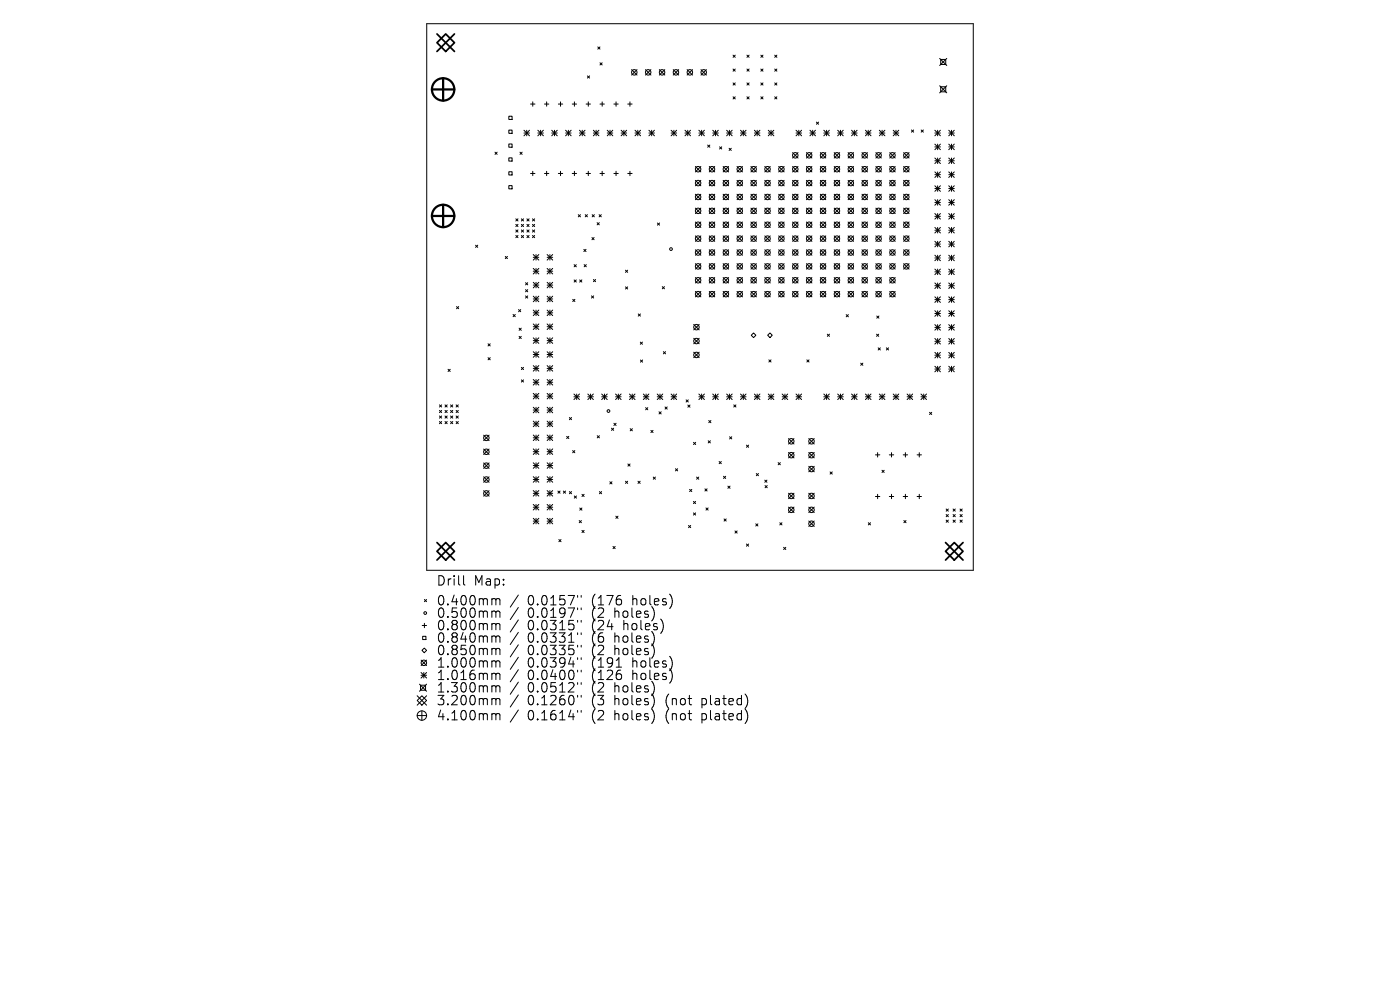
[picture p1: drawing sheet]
<svg xmlns="http://www.w3.org/2000/svg" width="297mm" height="210mm" viewBox="0 0 297 210" stroke-linecap="round" stroke-linejoin="round" font-family="sans-serif">
<defs><g id="words">
<g font-size="2.8">
<text x="92.5" y="124.5">Drill</text>
<text x="100.5" y="124.5">Map:</text>
<text x="92.5" y="128.7">0.400mm</text>
<text x="92.5" y="131.3">0.500mm</text>
<text x="111.9" y="128.7">0.0157&quot;</text>
<text x="111.9" y="131.3">0.0197&quot;</text>
<text x="125.7" y="128.7">(176</text>
<text x="125.7" y="131.3">(2</text>
<text x="130.6" y="131.3">holes)</text>
<text x="134.4" y="128.7">holes)</text>
<text x="92.5" y="134">0.800mm</text>
<text x="92.5" y="136.6">0.840mm</text>
<text x="111.9" y="134">0.0315&quot;</text>
<text x="111.9" y="136.6">0.0331&quot;</text>
<text x="125.7" y="134">(24</text>
<text x="125.7" y="136.6">(6</text>
<text x="130.6" y="136.6">holes)</text>
<text x="132.5" y="134">holes)</text>
<text x="92.5" y="139.3">0.850mm</text>
<text x="92.5" y="141.9">1.000mm</text>
<text x="111.9" y="139.3">0.0335&quot;</text>
<text x="111.9" y="141.9">0.0394&quot;</text>
<text x="125.7" y="139.3">(2</text>
<text x="125.7" y="141.9">(191</text>
<text x="130.6" y="139.3">holes)</text>
<text x="134.4" y="141.9">holes)</text>
<text x="92.5" y="144.5">1.016mm</text>
<text x="92.5" y="147.2">1.300mm</text>
<text x="92.5" y="149.9">3.200mm</text>
<text x="111.9" y="144.5">0.0400&quot;</text>
<text x="111.9" y="147.2">0.0512&quot;</text>
<text x="111.9" y="149.9">0.1260&quot;</text>
<text x="125.7" y="144.5">(126</text>
<text x="125.7" y="147.2">(2</text>
<text x="125.7" y="149.9">(3</text>
<text x="130.6" y="147.2">holes)</text>
<text x="130.6" y="149.9">holes)</text>
<text x="134.4" y="144.5">holes)</text>
<text x="141.7" y="149.9">(not</text>
<text x="149.5" y="149.9">plated)</text>
<text x="92.5" y="153.1">4.100mm</text>
<text x="111.9" y="153.1">0.1614&quot;</text>
<text x="125.7" y="153.1">(2</text>
<text x="130.6" y="153.1">holes)</text>
<text x="141.7" y="153.1">(not</text>
<text x="149.5" y="153.1">plated)</text>
</g>
</g></defs>
<g fill="none" stroke="#000" stroke-width=".21">
<path d="M90.5 5h116v116h-116zM124.6 16.1l.5 .5M125.1 16.1l-.5 .5M126.8 10l.5 .4M127.3 10l-.5 .4M127.3 13.3l.4 .5M127.7 13.3l-.4 .5M134 14.8l1.1 1.1M135.1 14.8l-1.1 1.1M136.9 14.8l1.2 1.1M138.1 14.8l-1.2 1.1M139.9 14.8l1.1 1.1"/>
<path d="M141 14.8l-1.1 1.1M142.8 14.8l1.2 1.1M144 14.8l-1.2 1.1M145.8 14.8l1.1 1.1M146.9 14.8l-1.1 1.1M148.7 14.8l1.2 1.1M149.9 14.8l-1.2 1.1M155.5 11.7l.5 .5M155.5 14.6l.5 .5M155.5 17.6l.5 .4M156 11.7l-.5 .5M156 14.6l-.5 .5"/>
<path d="M156 17.6l-.5 .4M158.5 14.6l.4 .5M158.5 17.6l.4 .4M158.5 11.7l.4 .5M158.9 11.7l-.4 .5M158.9 14.6l-.4 .5M158.9 17.6l-.4 .4M161.4 17.6l.5 .4M161.4 11.7l.5 .5M161.4 14.6l.5 .5M161.9 11.7l-.5 .5M161.9 14.6l-.5 .5"/>
<path d="M161.9 17.6l-.5 .4M164.4 14.6l.4 .5M164.4 17.6l.4 .4M164.4 11.7l.4 .5M164.8 11.7l-.4 .5M164.8 14.6l-.4 .5M164.8 17.6l-.4 .4M199.3 12.4l1.6 1.5M199.3 18.2l1.6 1.5M199.6 12.6h1v1.1h-1zM199.6 18.4h1v1.1h-1zM200.9 12.4l-1.6 1.5"/>
<path d="M200.9 18.2l-1.6 1.5M105 32.3l.5 .4M105.5 32.3l-.5 .4M107.9 24.7h.7v.6h-.7zM107.9 27.6h.7v.7h-.7zM107.9 30.5h.7v.7h-.7zM107.9 33.5h.7v.7h-.7zM107.9 36.4h.7v.7h-.7zM107.9 39.4h.7v.7h-.7zM110.3 32.3l.5 .4M110.8 32.3l-.5 .4M111.2 27.6l1.1 1.2"/>
<path d="M111.2 28.2h1.1M111.7 27.6v1.2M112.3 27.6l-1.1 1.2M112.6 22.1h.9M112.6 36.8h.9M113 21.6v.9M113 36.3v1M114.1 28.2h1.2M114.1 27.6l1.2 1.2M114.7 27.6v1.2M115.3 27.6l-1.2 1.2M115.5 22.1h.9"/>
<path d="M115.5 36.8h.9M116 21.6v.9M116 36.3v1M117 28.2h1.2M117 27.6l1.2 1.2M117.6 27.6v1.2M118.2 27.6l-1.2 1.2M118.4 22.1h1M118.4 36.8h1M118.9 21.6v.9M118.9 36.3v1M120 28.2h1.2"/>
<path d="M120 27.6l1.2 1.2M120.6 27.6v1.2M121.2 27.6l-1.2 1.2M121.4 22.1h.9M121.4 36.8h.9M121.9 21.6v.9M121.9 36.3v1M122.9 28.2h1.2M122.9 27.6l1.2 1.2M123.5 27.6v1.2M124.1 27.6l-1.2 1.2M124.3 22.1h1"/>
<path d="M124.3 36.8h1M124.8 21.6v.9M124.8 36.3v1M125.9 28.2h1.2M125.9 27.6l1.2 1.2M126.5 27.6v1.2M127.1 27.6l-1.2 1.2M127.3 22.1h.9M127.3 36.8h.9M127.7 21.6v.9M127.7 36.3v1M128.8 28.2h1.2"/>
<path d="M128.8 27.6l1.2 1.2M129.4 27.6v1.2M130 27.6l-1.2 1.2M130.2 22.1h1M130.2 36.8h1M130.7 21.6v.9M130.7 36.3v1M131.8 28.2h1.1M131.8 27.6l1.1 1.2M132.4 27.6v1.2M132.9 27.6l-1.1 1.2M133.2 22.1h.9"/>
<path d="M133.2 36.8h.9M133.6 21.6v.9M133.6 36.3v1M134.7 28.2h1.2M134.7 27.6l1.2 1.2M135.3 27.6v1.2M135.9 27.6l-1.2 1.2M137.7 28.2h1.1M137.7 27.6l1.1 1.2M138.2 27.6v1.2M138.8 27.6l-1.1 1.2M142.4 28.2h1.1"/>
<path d="M142.4 27.6l1.1 1.2M143 27.6v1.2M143.5 27.6l-1.1 1.2M145.3 28.2h1.2M145.3 27.6l1.2 1.2M145.9 27.6v1.2M146.5 27.6l-1.2 1.2M147.5 35.3l1.2 1.2M147.5 38.3l1.2 1.1M148.3 28.2h1.1M148.3 27.6l1.1 1.2M148.7 35.3l-1.2 1.2"/>
<path d="M148.7 38.3l-1.2 1.1M148.8 27.6v1.2M149.4 27.6l-1.1 1.2M150.1 30.8l.5 .4M150.5 35.3l1.1 1.2M150.5 38.3l1.1 1.1M150.6 30.8l-.5 .4M151.2 28.2h1.2M151.2 27.6l1.2 1.2M151.6 35.3l-1.1 1.2M151.6 38.3l-1.1 1.1M151.8 27.6v1.2"/>
<path d="M152.4 27.6l-1.2 1.2M152.7 31.1l.4 .5M153.1 31.1l-.4 .5M153.4 38.3l1.2 1.1M153.4 35.3l1.2 1.2M154.2 28.2h1.1M154.2 27.6l1.1 1.2M154.6 35.3l-1.2 1.2M154.6 38.3l-1.2 1.1M154.7 31.4l.4 .5M154.7 27.6v1.2M155.1 31.4l-.4 .5"/>
<path d="M155.3 27.6l-1.1 1.2M155.5 20.5l.5 .5M156 20.5l-.5 .5M156.4 38.3l1.1 1.1M156.4 35.3l1.1 1.2M157.1 28.2h1.2M157.1 27.6l1.2 1.2M157.5 35.3l-1.1 1.2M157.5 38.3l-1.1 1.1M157.7 27.6v1.2M158.3 27.6l-1.2 1.2M158.5 20.5l.4 .5"/>
<path d="M158.9 20.5l-.4 .5M159.3 38.3l1.2 1.1M159.3 35.3l1.2 1.2M160 28.2h1.2M160 27.6l1.2 1.2M160.5 38.3l-1.2 1.1M160.5 35.3l-1.2 1.2M160.6 27.6v1.2M161.2 27.6l-1.2 1.2M161.4 20.5l.5 .5M161.9 20.5l-.5 .5M162.2 38.3l1.2 1.1"/>
<path d="M162.2 35.3l1.2 1.2M163 28.2h1.2M163 27.6l1.2 1.2M163.4 35.3l-1.2 1.2M163.4 38.3l-1.2 1.1M163.6 27.6v1.2M164.2 27.6l-1.2 1.2M164.4 20.5l.4 .5M164.8 20.5l-.4 .5M165.2 38.3l1.2 1.1M165.2 35.3l1.2 1.2M166.4 35.3l-1.2 1.2"/>
<path d="M166.4 38.3l-1.2 1.1M168.1 38.3l1.2 1.1M168.1 32.4l1.2 1.1M168.1 35.3l1.2 1.2M168.9 28.2h1.2M168.9 27.6l1.2 1.2M169.3 32.4l-1.2 1.1M169.3 35.3l-1.2 1.2M169.3 38.3l-1.2 1.1M169.5 27.6v1.2M170.1 27.6l-1.2 1.2M171.1 35.3l1.1 1.2"/>
<path d="M171.1 38.3l1.1 1.1M171.1 32.4l1.1 1.1M171.8 28.2h1.2M171.8 27.6l1.2 1.2M172.2 32.4l-1.1 1.1M172.2 38.3l-1.1 1.1M172.2 35.3l-1.1 1.2M172.4 27.6v1.2M173 27.6l-1.2 1.2M173.2 25.9l.5 .5M173.7 25.9l-.5 .5M174 38.3l1.2 1.1"/>
<path d="M174 32.4l1.2 1.1M174 35.3l1.2 1.2M174.8 28.2h1.1M174.8 27.6l1.1 1.2M175.2 35.3l-1.2 1.2M175.2 38.3l-1.2 1.1M175.2 32.4l-1.2 1.1M175.4 27.6v1.2M175.9 27.6l-1.1 1.2M177 35.3l1.1 1.2M177 38.3l1.1 1.1M177 32.4l1.1 1.1"/>
<path d="M177.7 28.2h1.2M177.7 27.6l1.2 1.2M178.1 32.4l-1.1 1.1M178.1 35.3l-1.1 1.2M178.1 38.3l-1.1 1.1M178.3 27.6v1.2M178.9 27.6l-1.2 1.2M179.9 38.3l1.2 1.1M179.9 35.3l1.2 1.2M179.9 32.4l1.2 1.1M180.7 28.2h1.1M180.7 27.6l1.1 1.2"/>
<path d="M181.1 32.4l-1.2 1.1M181.1 35.3l-1.2 1.2M181.1 38.3l-1.2 1.1M181.2 27.6v1.2M181.8 27.6l-1.1 1.2M182.9 38.3l1.1 1.1M182.9 35.3l1.1 1.2M182.9 32.4l1.1 1.1M183.6 28.2h1.2M183.6 27.6l1.2 1.2M184 32.4l-1.1 1.1M184 35.3l-1.1 1.2"/>
<path d="M184 38.3l-1.1 1.1M184.2 27.6v1.2M184.8 27.6l-1.2 1.2M185.8 38.3l1.2 1.1M185.8 35.3l1.2 1.2M185.8 32.4l1.2 1.1M186.5 28.2h1.2M186.5 27.6l1.2 1.2M187 32.4l-1.2 1.1M187 35.3l-1.2 1.2M187 38.3l-1.2 1.1M187.1 27.6v1.2"/>
<path d="M187.7 27.6l-1.2 1.2M188.8 38.3l1.1 1.1M188.8 35.3l1.1 1.2M188.8 32.4l1.1 1.1M189.5 28.2h1.2M189.5 27.6l1.2 1.2M189.9 32.4l-1.1 1.1M189.9 35.3l-1.1 1.2M189.9 38.3l-1.1 1.1M190.1 27.6v1.2M190.7 27.6l-1.2 1.2M191.7 35.3l1.2 1.2"/>
<path d="M191.7 32.4l1.2 1.1M191.7 38.3l1.2 1.1M192.9 32.4l-1.2 1.1M192.9 38.3l-1.2 1.1M192.9 35.3l-1.2 1.2M193.4 27.6l.4 .4M193.8 27.6l-.4 .4M195.4 27.6l.5 .4M195.9 27.6l-.5 .4M198.3 28.2h1.2M198.3 36.5l1.2 1.1M198.3 27.6l1.2 1.2"/>
<path d="M198.3 30.6l1.2 1.2M198.3 31.2h1.2M198.3 33.5l1.2 1.2M198.3 34.1h1.2M198.3 37.1h1.2M198.3 39.4l1.2 1.2M198.3 40h1.2M198.9 27.6v1.2M198.9 30.6v1.2M198.9 33.5v1.2M198.9 36.5v1.1M198.9 39.4v1.2"/>
<path d="M199.5 27.6l-1.2 1.2M199.5 33.5l-1.2 1.2M199.5 36.5l-1.2 1.1M199.5 39.4l-1.2 1.2M199.5 30.6l-1.2 1.2M201.3 28.2h1.1M201.3 39.4l1.1 1.2M201.3 33.5l1.1 1.2M201.3 31.2h1.1M201.3 36.5l1.1 1.1M201.3 34.1h1.1M201.3 37.1h1.1"/>
<path d="M201.3 40h1.1M201.3 27.6l1.1 1.2M201.3 30.6l1.1 1.2M201.9 27.6v1.2M201.9 30.6v1.2M201.9 33.5v1.2M201.9 36.5v1.1M201.9 39.4v1.2M202.4 30.6l-1.1 1.2M202.4 33.5l-1.1 1.2M202.4 36.5l-1.1 1.1M202.4 39.4l-1.1 1.2"/>
<path d="M202.4 27.6l-1.1 1.2M100.9 52l.5 .5M101.4 52l-.5 .5M107.2 54.4l.5 .5M107.7 54.4l-.5 .5M109.4 46.4l.5 .5M109.4 47.6l.5 .5M109.4 48.8l.5 .4M109.4 50l.5 .4M109.9 46.4l-.5 .5M109.9 47.6l-.5 .5M109.9 48.8l-.5 .4"/>
<path d="M109.9 50l-.5 .4M110.6 47.6l.5 .5M110.6 48.8l.5 .4M110.6 50l.5 .4M110.6 46.4l.5 .5M111.1 46.4l-.5 .5M111.1 47.6l-.5 .5M111.1 48.8l-.5 .4M111.1 50l-.5 .4M111.5 60l.5 .4M111.8 48.8l.4 .4M111.8 50l.4 .4"/>
<path d="M111.8 47.6l.4 .5M111.8 46.4l.4 .5M112 60l-.5 .4M112.2 46.4l-.4 .5M112.2 47.6l-.4 .5M112.2 48.8l-.4 .4M112.2 50l-.4 .4M113 50l.4 .4M113 48.8l.4 .4M113 46.4l.4 .5M113 47.6l.4 .5M113.1 54l1.2 1.2"/>
<path d="M113.1 54.6h1.2M113.1 56.9l1.2 1.2M113.1 57.5h1.2M113.1 59.9l1.2 1.2M113.4 46.4l-.4 .5M113.4 47.6l-.4 .5M113.4 48.8l-.4 .4M113.4 50l-.4 .4M113.7 54v1.2M113.7 56.9v1.2M113.7 59.9v1.2M114.3 54l-1.2 1.2"/>
<path d="M114.3 56.9l-1.2 1.2M114.3 59.9l-1.2 1.2M116.1 54l1.2 1.2M116.1 56.9l1.2 1.2M116.1 54.6h1.2M116.1 59.9l1.2 1.2M116.1 57.5h1.2M116.7 54v1.2M116.7 56.9v1.2M116.7 59.9v1.2M117.3 54l-1.2 1.2M117.3 56.9l-1.2 1.2"/>
<path d="M117.3 59.9l-1.2 1.2M121.8 56.1l.5 .5M121.8 59.4l.5 .4M122.3 56.1l-.5 .5M122.3 59.4l-.5 .4M122.7 45.5l.4 .5M123 59.4l.4 .4M123.1 45.5l-.4 .5M123.4 59.4l-.4 .4M123.9 52.9l.4 .5M123.9 56.1l.5 .5M124.2 45.5l.4 .5"/>
<path d="M124.3 52.9l-.4 .5M124.4 56.1l-.5 .5M124.6 45.5l-.4 .5M125.6 50.4l.4 .5M125.6 45.5l.5 .5M125.9 59.3l.5 .5M126 50.4l-.4 .5M126.1 45.5l-.5 .5M126.4 59.3l-.5 .5M126.7 47.2l.4 .5M127.1 45.5l.5 .5M127.1 47.2l-.4 .5"/>
<path d="M127.6 45.5l-.5 .5M132.7 57.3l.5 .5M133.2 57.3l-.5 .5M139.5 47.3l.4 .5M139.9 47.3l-.4 .5M147.5 41.2l1.2 1.2M147.5 44.1l1.2 1.2M147.5 47.1l1.2 1.2M147.5 50l1.2 1.2M147.5 53l1.2 1.1M147.5 55.9l1.2 1.2M147.5 58.9l1.2 1.1"/>
<path d="M148.7 41.2l-1.2 1.2M148.7 44.1l-1.2 1.2M148.7 47.1l-1.2 1.2M148.7 50l-1.2 1.2M148.7 53l-1.2 1.1M148.7 55.9l-1.2 1.2M148.7 58.9l-1.2 1.1M150.5 41.2l1.1 1.2M150.5 44.1l1.1 1.2M150.5 47.1l1.1 1.2M150.5 50l1.1 1.2M150.5 53l1.1 1.1"/>
<path d="M150.5 55.9l1.1 1.2M150.5 58.9l1.1 1.1M151.6 41.2l-1.1 1.2M151.6 44.1l-1.1 1.2M151.6 47.1l-1.1 1.2M151.6 50l-1.1 1.2M151.6 53l-1.1 1.1M151.6 55.9l-1.1 1.2M151.6 58.9l-1.1 1.1M153.4 44.1l1.2 1.2M153.4 47.1l1.2 1.2M153.4 53l1.2 1.1"/>
<path d="M153.4 55.9l1.2 1.2M153.4 41.2l1.2 1.2M153.4 50l1.2 1.2M153.4 58.9l1.2 1.1M154.6 41.2l-1.2 1.2M154.6 44.1l-1.2 1.2M154.6 47.1l-1.2 1.2M154.6 50l-1.2 1.2M154.6 55.9l-1.2 1.2M154.6 58.9l-1.2 1.1M154.6 53l-1.2 1.1M156.4 47.1l1.1 1.2"/>
<path d="M156.4 50l1.1 1.2M156.4 55.9l1.1 1.2M156.4 58.9l1.1 1.1M156.4 41.2l1.1 1.2M156.4 44.1l1.1 1.2M156.4 53l1.1 1.1M157.5 41.2l-1.1 1.2M157.5 44.1l-1.1 1.2M157.5 47.1l-1.1 1.2M157.5 53l-1.1 1.1M157.5 55.9l-1.1 1.2M157.5 50l-1.1 1.2"/>
<path d="M157.5 58.9l-1.1 1.1M159.3 50l1.2 1.2M159.3 58.9l1.2 1.1M159.3 47.1l1.2 1.2M159.3 41.2l1.2 1.2M159.3 55.9l1.2 1.2M159.3 44.1l1.2 1.2M159.3 53l1.2 1.1M160.5 41.2l-1.2 1.2M160.5 44.1l-1.2 1.2M160.5 50l-1.2 1.2M160.5 53l-1.2 1.1"/>
<path d="M160.5 47.1l-1.2 1.2M160.5 55.9l-1.2 1.2M160.5 58.9l-1.2 1.1M162.2 53l1.2 1.1M162.2 50l1.2 1.2M162.2 44.1l1.2 1.2M162.2 58.9l1.2 1.1M162.2 41.2l1.2 1.2M162.2 47.1l1.2 1.2M162.2 55.9l1.2 1.2M163.4 41.2l-1.2 1.2M163.4 47.1l-1.2 1.2"/>
<path d="M163.4 50l-1.2 1.2M163.4 44.1l-1.2 1.2M163.4 53l-1.2 1.1M163.4 55.9l-1.2 1.2M163.4 58.9l-1.2 1.1M165.2 55.9l1.2 1.2M165.2 53l1.2 1.1M165.2 47.1l1.2 1.2M165.2 44.1l1.2 1.2M165.2 41.2l1.2 1.2M165.2 50l1.2 1.2M165.2 58.9l1.2 1.1"/>
<path d="M166.4 44.1l-1.2 1.2M166.4 47.1l-1.2 1.2M166.4 41.2l-1.2 1.2M166.4 50l-1.2 1.2M166.4 53l-1.2 1.1M166.4 55.9l-1.2 1.2M166.4 58.9l-1.2 1.1M168.1 55.9l1.2 1.2M168.1 47.1l1.2 1.2M168.1 44.1l1.2 1.2M168.1 53l1.2 1.1M168.1 41.2l1.2 1.2"/>
<path d="M168.1 50l1.2 1.2M168.1 58.9l1.2 1.1M169.3 41.2l-1.2 1.2M169.3 44.1l-1.2 1.2M169.3 47.1l-1.2 1.2M169.3 50l-1.2 1.2M169.3 53l-1.2 1.1M169.3 55.9l-1.2 1.2M169.3 58.9l-1.2 1.1M171.1 58.9l1.1 1.1M171.1 50l1.1 1.2M171.1 47.1l1.1 1.2"/>
<path d="M171.1 55.9l1.1 1.2M171.1 41.2l1.1 1.2M171.1 44.1l1.1 1.2M171.1 53l1.1 1.1M172.2 41.2l-1.1 1.2M172.2 44.1l-1.1 1.2M172.2 47.1l-1.1 1.2M172.2 50l-1.1 1.2M172.2 53l-1.1 1.1M172.2 55.9l-1.1 1.2M172.2 58.9l-1.1 1.1M174 53l1.2 1.1"/>
<path d="M174 50l1.2 1.2M174 58.9l1.2 1.1M174 44.1l1.2 1.2M174 41.2l1.2 1.2M174 47.1l1.2 1.2M174 55.9l1.2 1.2M175.2 41.2l-1.2 1.2M175.2 44.1l-1.2 1.2M175.2 47.1l-1.2 1.2M175.2 50l-1.2 1.2M175.2 53l-1.2 1.1M175.2 55.9l-1.2 1.2"/>
<path d="M175.2 58.9l-1.2 1.1M177 53l1.1 1.1M177 41.2l1.1 1.2M177 44.1l1.1 1.2M177 50l1.1 1.2M177 58.9l1.1 1.1M177 47.1l1.1 1.2M177 55.9l1.1 1.2M178.1 41.2l-1.1 1.2M178.1 44.1l-1.1 1.2M178.1 47.1l-1.1 1.2M178.1 50l-1.1 1.2"/>
<path d="M178.1 53l-1.1 1.1M178.1 55.9l-1.1 1.2M178.1 58.9l-1.1 1.1M179.9 55.9l1.2 1.2M179.9 44.1l1.2 1.2M179.9 47.1l1.2 1.2M179.9 53l1.2 1.1M179.9 41.2l1.2 1.2M179.9 50l1.2 1.2M179.9 58.9l1.2 1.1M181.1 58.9l-1.2 1.1M181.1 41.2l-1.2 1.2"/>
<path d="M181.1 44.1l-1.2 1.2M181.1 47.1l-1.2 1.2M181.1 50l-1.2 1.2M181.1 53l-1.2 1.1M181.1 55.9l-1.2 1.2M182.9 58.9l1.1 1.1M182.9 47.1l1.1 1.2M182.9 55.9l1.1 1.2M182.9 44.1l1.1 1.2M182.9 53l1.1 1.1M182.9 41.2l1.1 1.2M182.9 50l1.1 1.2"/>
<path d="M184 55.9l-1.1 1.2M184 41.2l-1.1 1.2M184 44.1l-1.1 1.2M184 47.1l-1.1 1.2M184 50l-1.1 1.2M184 53l-1.1 1.1M184 58.9l-1.1 1.1M185.8 50l1.2 1.2M185.8 58.9l1.2 1.1M185.8 47.1l1.2 1.2M185.8 41.2l1.2 1.2M185.8 55.9l1.2 1.2"/>
<path d="M185.8 44.1l1.2 1.2M185.8 53l1.2 1.1M187 53l-1.2 1.1M187 41.2l-1.2 1.2M187 44.1l-1.2 1.2M187 47.1l-1.2 1.2M187 50l-1.2 1.2M187 55.9l-1.2 1.2M187 58.9l-1.2 1.1M188.8 53l1.1 1.1M188.8 50l1.1 1.2M188.8 44.1l1.1 1.2"/>
<path d="M188.8 58.9l1.1 1.1M188.8 41.2l1.1 1.2M188.8 47.1l1.1 1.2M188.8 55.9l1.1 1.2M189.9 50l-1.1 1.2M189.9 41.2l-1.1 1.2M189.9 44.1l-1.1 1.2M189.9 47.1l-1.1 1.2M189.9 53l-1.1 1.1M189.9 55.9l-1.1 1.2M189.9 58.9l-1.1 1.1M191.7 53l1.2 1.1"/>
<path d="M191.7 44.1l1.2 1.2M191.7 41.2l1.2 1.2M191.7 50l1.2 1.2M191.7 47.1l1.2 1.2M191.7 55.9l1.2 1.2M192.9 47.1l-1.2 1.2M192.9 41.2l-1.2 1.2M192.9 44.1l-1.2 1.2M192.9 50l-1.2 1.2M192.9 53l-1.2 1.1M192.9 55.9l-1.2 1.2M198.3 45.3l1.2 1.2"/>
<path d="M198.3 42.4l1.2 1.1M198.3 42.9h1.2M198.3 45.9h1.2M198.3 48.2l1.2 1.2M198.3 48.8h1.2M198.3 51.2l1.2 1.2M198.3 51.8h1.2M198.3 54.1l1.2 1.2M198.3 54.7h1.2M198.3 57.1l1.2 1.2M198.3 57.7h1.2M198.9 42.4v1.1"/>
<path d="M198.9 45.3v1.2M198.9 48.2v1.2M198.9 51.2v1.2M198.9 54.1v1.2M198.9 57.1v1.2M199.5 42.4l-1.2 1.1M199.5 45.3l-1.2 1.2M199.5 51.2l-1.2 1.2M199.5 54.1l-1.2 1.2M199.5 48.2l-1.2 1.2M199.5 57.1l-1.2 1.2M201.3 48.2l1.1 1.2"/>
<path d="M201.3 42.4l1.1 1.1M201.3 45.3l1.1 1.2M201.3 42.9h1.1M201.3 45.9h1.1M201.3 51.2l1.1 1.2M201.3 48.8h1.1M201.3 54.1l1.1 1.2M201.3 51.8h1.1M201.3 57.1l1.1 1.2M201.3 54.7h1.1M201.3 57.7h1.1M201.9 42.4v1.1"/>
<path d="M201.9 45.3v1.2M201.9 48.2v1.2M201.9 51.2v1.2M201.9 54.1v1.2M201.9 57.1v1.2M202.4 42.4l-1.1 1.1M202.4 48.2l-1.1 1.2M202.4 51.2l-1.1 1.2M202.4 45.3l-1.1 1.2M202.4 54.1l-1.1 1.2M202.4 57.1l-1.1 1.2M95 78.3l.5 .5"/>
<path d="M95.5 78.3l-.5 .5M96.8 65l.5 .5M97.3 65l-.5 .5M103.5 72.9l.5 .5M103.5 75.9l.5 .4M104 72.9l-.5 .5M104 75.9l-.5 .4M108.8 66.7l.5 .5M109.3 66.7l-.5 .5M110 65.7l.5 .4M110.1 69.6l.5 .5M110.1 71.4l.5 .4"/>
<path d="M110.5 65.7l-.5 .4M110.6 71.4l-.5 .4M110.6 69.6l-.5 .5M110.6 77.9l.5 .5M111.1 77.9l-.5 .5M111.5 61.4l.5 .5M111.5 62.8l.5 .4M112 61.4l-.5 .5M112 62.8l-.5 .4M113.1 60.5h1.2M113.1 62.8l1.2 1.2M113.1 63.4h1.2"/>
<path d="M113.1 65.8l1.2 1.2M113.1 66.4h1.2M113.1 68.7l1.2 1.2M113.1 69.3h1.2M113.1 71.7l1.2 1.1M113.1 72.3h1.2M113.1 74.6l1.2 1.2M113.1 75.2h1.2M113.1 77.6l1.2 1.1M113.1 78.1h1.2M113.7 62.8v1.2M113.7 65.8v1.2"/>
<path d="M113.7 68.7v1.2M113.7 71.7v1.1M113.7 74.6v1.2M113.7 77.6v1.1M114.3 62.8l-1.2 1.2M114.3 65.8l-1.2 1.2M114.3 68.7l-1.2 1.2M114.3 71.7l-1.2 1.1M114.3 74.6l-1.2 1.2M114.3 77.6l-1.2 1.1M116.1 62.8l1.2 1.2M116.1 60.5h1.2"/>
<path d="M116.1 65.8l1.2 1.2M116.1 63.4h1.2M116.1 68.7l1.2 1.2M116.1 66.4h1.2M116.1 71.7l1.2 1.1M116.1 69.3h1.2M116.1 74.6l1.2 1.2M116.1 72.3h1.2M116.1 77.6l1.2 1.1M116.1 75.2h1.2M116.1 78.1h1.2M116.7 62.8v1.2"/>
<path d="M116.7 65.8v1.2M116.7 68.7v1.2M116.7 71.7v1.1M116.7 74.6v1.2M116.7 77.6v1.1M117.3 62.8l-1.2 1.2M117.3 65.8l-1.2 1.2M117.3 68.7l-1.2 1.2M117.3 71.7l-1.2 1.1M117.3 74.6l-1.2 1.2M117.3 77.6l-1.2 1.1M121.5 63.5l.5 .5"/>
<path d="M122 63.5l-.5 .5M125.5 62.8l.4 .4M125.9 62.8l-.4 .4M132.7 60.9l.5 .4M133.2 60.9l-.5 .4M135.4 66.6l.5 .5M135.8 72.6l.5 .4M135.9 66.6l-.5 .5M135.9 76.4l.4 .4M136.3 72.6l-.5 .4M136.3 76.4l-.4 .4M140.5 60.8l.5 .5"/>
<path d="M140.7 74.6l.5 .5M141 60.8l-.5 .5M141.2 74.6l-.5 .5M147.2 71.8l1.1 1.1M147.2 68.8l1.1 1.2M147.2 74.7l1.1 1.2M147.5 61.8l1.2 1.2M148.3 68.8l-1.1 1.2M148.3 71.8l-1.1 1.1M148.3 74.7l-1.1 1.2M148.7 61.8l-1.2 1.2M150.5 61.8l1.1 1.2"/>
<path d="M151.6 61.8l-1.1 1.2M153.4 61.8l1.2 1.2M154.6 61.8l-1.2 1.2M156.4 61.8l1.1 1.2M157.5 61.8l-1.1 1.2M159.3 61.8l1.2 1.2M159.9 70.6l.5 .5-.5 .5-.5-.5zM160.5 61.8l-1.2 1.2M162.2 61.8l1.2 1.2M163.1 76.3l.5 .5M163.3 70.6l.5 .5-.5 .5-.5-.5zM163.4 61.8l-1.2 1.2"/>
<path d="M163.6 76.3l-.5 .5M165.2 61.8l1.2 1.2M166.4 61.8l-1.2 1.2M168.1 61.8l1.2 1.2M169.3 61.8l-1.2 1.2M171.1 61.8l1.1 1.2M171.2 76.3l.4 .5M171.6 76.3l-.4 .5M172.2 61.8l-1.1 1.2M174 61.8l1.2 1.2M175.2 61.8l-1.2 1.2M175.5 70.9l.5 .5"/>
<path d="M176 70.9l-.5 .5M177 61.8l1.1 1.2M178.1 61.8l-1.1 1.2M179.5 66.7l.5 .5M179.9 61.8l1.2 1.2M180 66.7l-.5 .5M181.1 61.8l-1.2 1.2M182.6 77l.5 .5M182.9 61.8l1.1 1.2M183.1 77l-.5 .5M184 61.8l-1.1 1.2M185.8 61.8l1.2 1.2"/>
<path d="M186 70.9l.4 .5M186 67l.5 .5M186.3 73.8l.5 .4M186.4 70.9l-.4 .5M186.5 67l-.5 .5M186.8 73.8l-.5 .4M187 61.8l-1.2 1.2M188 73.8l.5 .4M188.5 73.8l-.5 .4M188.8 61.8l1.1 1.2M189.9 61.8l-1.1 1.2M198.3 60l1.2 1.2"/>
<path d="M198.3 60.6h1.2M198.3 63l1.2 1.1M198.3 63.6h1.2M198.3 65.9l1.2 1.2M198.3 66.5h1.2M198.3 68.9l1.2 1.1M198.3 69.4h1.2M198.3 71.8l1.2 1.2M198.3 72.4h1.2M198.3 74.7l1.2 1.2M198.3 75.3h1.2M198.3 77.7l1.2 1.2"/>
<path d="M198.3 78.3h1.2M198.9 60v1.2M198.9 63v1.1M198.9 65.9v1.2M198.9 68.9v1.1M198.9 71.8v1.2M198.9 74.7v1.2M198.9 77.7v1.2M199.5 63l-1.2 1.1M199.5 65.9l-1.2 1.2M199.5 68.9l-1.2 1.1M199.5 71.8l-1.2 1.2"/>
<path d="M199.5 74.7l-1.2 1.2M199.5 77.7l-1.2 1.2M199.5 60l-1.2 1.2M201.3 60l1.1 1.2M201.3 63l1.1 1.1M201.3 60.6h1.1M201.3 65.9l1.1 1.2M201.3 63.6h1.1M201.3 68.9l1.1 1.1M201.3 66.5h1.1M201.3 71.8l1.1 1.2M201.3 69.4h1.1"/>
<path d="M201.3 74.7l1.1 1.2M201.3 72.4h1.1M201.3 77.7l1.1 1.2M201.3 75.3h1.1M201.3 78.3h1.1M201.9 60v1.2M201.9 63v1.1M201.9 65.9v1.2M201.9 68.9v1.1M201.9 71.8v1.2M201.9 74.7v1.2M201.9 77.7v1.2"/>
<path d="M202.4 60l-1.1 1.2M202.4 63l-1.1 1.1M202.4 65.9l-1.1 1.2M202.4 68.9l-1.1 1.1M202.4 71.8l-1.1 1.2M202.4 74.7l-1.1 1.2M202.4 77.7l-1.1 1.2M93.2 85.9l.5 .4M93.2 87.1l.5 .4M93.2 88.2l.5 .5M93.2 89.4l.5 .5M93.7 85.9l-.5 .4"/>
<path d="M93.7 87.1l-.5 .4M93.7 88.2l-.5 .5M93.7 89.4l-.5 .5M94.4 87.1l.5 .4M94.4 88.2l.5 .5M94.4 89.4l.5 .5M94.4 85.9l.5 .4M94.9 85.9l-.5 .4M94.9 87.1l-.5 .4M94.9 88.2l-.5 .5M94.9 89.4l-.5 .5M95.6 88.2l.4 .5"/>
<path d="M95.6 89.4l.4 .5M95.6 87.1l.4 .4M95.6 85.9l.4 .4M96 85.9l-.4 .4M96 87.1l-.4 .4M96 88.2l-.4 .5M96 89.4l-.4 .5M96.8 88.2l.4 .5M96.8 87.1l.4 .4M96.8 85.9l.4 .4M96.8 89.4l.4 .5M97.2 85.9l-.4 .4"/>
<path d="M97.2 87.1l-.4 .4M97.2 88.2l-.4 .5M97.2 89.4l-.4 .5M102.6 95.3l1.2 1.1M102.6 92.3l1.2 1.2M102.6 98.2l1.2 1.2M103.8 92.3l-1.2 1.2M103.8 95.3l-1.2 1.1M103.8 98.2l-1.2 1.2M110.6 80.6l.5 .4M111.1 80.6l-.5 .4M113.1 80.5l1.2 1.2"/>
<path d="M113.1 81.1h1.2M113.1 83.4l1.2 1.2M113.1 84h1.2M113.1 86.4l1.2 1.2M113.1 87h1.2M113.1 89.3l1.2 1.2M113.1 89.9h1.2M113.1 92.3l1.2 1.2M113.1 92.9h1.2M113.1 95.2l1.2 1.2M113.1 95.8h1.2M113.1 98.2l1.2 1.1"/>
<path d="M113.1 98.8h1.2M113.7 80.5v1.2M113.7 83.4v1.2M113.7 86.4v1.2M113.7 89.3v1.2M113.7 92.3v1.2M113.7 95.2v1.2M113.7 98.2v1.1M114.3 80.5l-1.2 1.2M114.3 83.4l-1.2 1.2M114.3 86.4l-1.2 1.2M114.3 89.3l-1.2 1.2"/>
<path d="M114.3 92.3l-1.2 1.2M114.3 95.2l-1.2 1.2M114.3 98.2l-1.2 1.1M116.1 80.5l1.2 1.2M116.1 83.4l1.2 1.2M116.1 81.1h1.2M116.1 86.4l1.2 1.2M116.1 84h1.2M116.1 89.3l1.2 1.2M116.1 87h1.2M116.1 92.3l1.2 1.2M116.1 89.9h1.2"/>
<path d="M116.1 95.2l1.2 1.2M116.1 92.9h1.2M116.1 98.2l1.2 1.1M116.1 95.8h1.2M116.1 98.8h1.2M116.7 80.5v1.2M116.7 83.4v1.2M116.7 86.4v1.2M116.7 89.3v1.2M116.7 92.3v1.2M116.7 95.2v1.2M116.7 98.2v1.1"/>
<path d="M117.3 80.5l-1.2 1.2M117.3 83.4l-1.2 1.2M117.3 86.4l-1.2 1.2M117.3 89.3l-1.2 1.2M117.3 92.3l-1.2 1.2M117.3 95.2l-1.2 1.2M117.3 98.2l-1.2 1.1M120.2 92.6l.5 .4M120.7 92.6l-.5 .4M120.8 88.6l.5 .4M121.3 88.6l-.5 .4M121.5 95.6l.4 .4"/>
<path d="M121.8 83.6l1.1 1.2M121.8 84.2h1.1M121.9 95.6l-.4 .4M122.3 83.6v1.2M122.9 83.6l-1.1 1.2M124.7 84.2h1.2M124.7 83.6l1.2 1.2M125.3 83.6v1.2M125.9 83.6l-1.2 1.2M126.7 92.4l.5 .5M127.2 92.4l-.5 .5M127.6 84.2h1.2"/>
<path d="M127.6 83.6l1.2 1.2M128.2 83.6v1.2M128.8 83.6l-1.2 1.2M129.7 90.8l.5 .5M130.2 90.8l-.5 .5M130.2 89.8l.5 .5M130.6 84.2h1.2M130.6 83.6l1.2 1.2M130.7 89.8l-.5 .5M131.2 83.6v1.2M131.8 83.6l-1.2 1.2M133.2 98.4l.5 .5"/>
<path d="M133.5 84.2h1.2M133.5 83.6l1.2 1.2M133.7 98.4l-.5 .5M133.7 90.9l.5 .5M134.1 83.6v1.2M134.2 90.9l-.5 .5M134.7 83.6l-1.2 1.2M136.5 83.6l1.2 1.2M136.5 84.2h1.2M137 86.5l.4 .4M137.1 83.6v1.2M137.4 86.5l-.4 .4"/>
<path d="M137.7 83.6l-1.2 1.2M138.1 91.3l.4 .5M138.5 91.3l-.4 .5M139.4 84.2h1.2M139.4 83.6l1.2 1.2M139.8 87.4l.5 .4M140 83.6v1.2M140.3 87.4l-.5 .4M140.6 83.6l-1.2 1.2M141.1 86.3l.4 .5M141.5 86.3l-.4 .5M142.4 84.2h1.1"/>
<path d="M142.4 83.6l1.1 1.2M143 83.6v1.2M143.3 99.4l.5 .5M143.5 83.6l-1.1 1.2M143.8 99.4l-.5 .5M145.6 84.8l.4 .5M145.9 85.9l.5 .5M146 84.8l-.4 .5M146.4 85.9l-.5 .5M147.1 93.8l.5 .5M147.6 93.8l-.5 .5M148.3 84.2h1.1"/>
<path d="M148.3 83.6l1.1 1.2M148.8 83.6v1.2M149.4 83.6l-1.1 1.2M150.2 93.5l.5 .5M150.4 89.2l.4 .5M150.7 93.5l-.5 .5M150.8 89.2l-.4 .5M151.2 84.2h1.2M151.2 83.6l1.2 1.2M151.8 83.6v1.2M152.4 83.6l-1.2 1.2M152.6 97.9l.4 .5"/>
<path d="M153 97.9l-.4 .5M154.2 84.2h1.1M154.2 83.6l1.1 1.2M154.7 83.6v1.2M154.8 92.7l.4 .4M155.2 92.7l-.4 .4M155.3 83.6l-1.1 1.2M155.7 85.9l.4 .4M156.1 85.9l-.4 .4M157.1 84.2h1.2M157.1 83.6l1.2 1.2M157.7 83.6v1.2"/>
<path d="M158.3 83.6l-1.2 1.2M158.4 94.4l.4 .5M158.8 94.4l-.4 .5M160 84.2h1.2M160 83.6l1.2 1.2M160.6 83.6v1.2M161.2 83.6l-1.2 1.2M163 84.2h1.2M163 83.6l1.2 1.2M163.6 83.6v1.2M164.2 83.6l-1.2 1.2M165.1 98.1l.4 .5"/>
<path d="M165.5 98.1l-.4 .5M165.9 84.2h1.2M165.9 83.6l1.2 1.2M166.5 83.6v1.2M167.1 83.6l-1.2 1.2M167.3 93l1.1 1.2M167.3 96l1.1 1.1M168.4 93l-1.1 1.2M168.4 96l-1.1 1.1M168.9 84.2h1.2M168.9 83.6l1.2 1.2M169.5 83.6v1.2"/>
<path d="M170.1 83.6l-1.2 1.2M171.6 93l1.1 1.2M171.6 96l1.1 1.1M171.6 98.9l1.1 1.2M172.7 93l-1.1 1.2M172.7 96l-1.1 1.1M172.7 98.9l-1.1 1.2M174.8 84.2h1.1M174.8 83.6l1.1 1.2M175.4 83.6v1.2M175.9 83.6l-1.1 1.2M177.7 83.6l1.2 1.2"/>
<path d="M177.7 84.2h1.2M178.3 83.6v1.2M178.9 83.6l-1.2 1.2M180.7 84.2h1.1M180.7 83.6l1.1 1.2M181.2 83.6v1.2M181.8 83.6l-1.1 1.2M183.6 84.2h1.2M183.6 83.6l1.2 1.2M184.2 83.6v1.2M184.8 83.6l-1.2 1.2M185.7 96.5h.9"/>
<path d="M186.2 96v1M186.5 84.2h1.2M186.5 83.6l1.2 1.2M187.1 99.8l.5 .4M187.1 83.6v1.2M187.6 99.8l-.5 .4M187.7 83.6l-1.2 1.2M188.7 96.5h.9M189.1 96v1M189.5 84.2h1.2M189.5 83.6l1.2 1.2M190.1 83.6v1.2"/>
<path d="M190.7 83.6l-1.2 1.2M191.6 96.5h.9M192.1 96v1M192.4 84.2h1.2M192.4 83.6l1.2 1.2M193 83.6v1.2M193.6 83.6l-1.2 1.2M194.6 96.5h.9M195 96v1M195.4 84.2h1.2M195.4 83.6l1.2 1.2M196 83.6v1.2"/>
<path d="M196.6 83.6l-1.2 1.2M197.2 87.5l.5 .4M197.7 87.5l-.5 .4M102.6 101.1l1.2 1.2M102.6 104.1l1.2 1.1M103.8 101.1l-1.2 1.2M103.8 104.1l-1.2 1.1M113.1 101.1l1.2 1.2M113.1 101.7h1.2M113.1 104.1l1.2 1.1M113.1 104.7h1.2M113.1 107l1.2 1.2"/>
<path d="M113.1 107.6h1.2M113.1 110l1.2 1.1M113.1 110.5h1.2M113.7 101.1v1.2M113.7 104.1v1.1M113.7 107v1.2M113.7 110v1.1M114.3 101.1l-1.2 1.2M114.3 104.1l-1.2 1.1M114.3 107l-1.2 1.2M114.3 110l-1.2 1.1M116.1 101.1l1.2 1.2"/>
<path d="M116.1 104.1l1.2 1.1M116.1 101.7h1.2M116.1 107l1.2 1.2M116.1 104.7h1.2M116.1 110l1.2 1.1M116.1 107.6h1.2M116.1 110.5h1.2M116.7 101.1v1.2M116.7 104.1v1.1M116.7 107v1.2M116.7 110v1.1M117.3 101.1l-1.2 1.2"/>
<path d="M117.3 104.1l-1.2 1.1M117.3 107l-1.2 1.2M117.3 110l-1.2 1.1M118.4 104.2l.4 .4M118.6 114.4l.4 .5M118.8 104.2l-.4 .4M119 114.4l-.4 .5M119.5 104.2l.5 .4M120 104.2l-.5 .4M120.8 104.3l.5 .4M121.3 104.3l-.5 .4M121.8 105.2l.5 .5"/>
<path d="M122.3 105.2l-.5 .5M122.9 110.4l.4 .5M123 107.8l.5 .4M123.3 110.4l-.4 .5M123.5 112.5l.4 .5M123.5 107.8l-.5 .4M123.5 104.9l.4 .4M123.9 104.9l-.4 .4M123.9 112.5l-.4 .5M127.2 104.3l.4 .4M127.6 104.3l-.4 .4M129.4 102.2l.4 .5"/>
<path d="M129.8 102.2l-.4 .5M130 115.9l.5 .5M130.5 115.9l-.5 .5M130.6 109.5l.5 .5M131.1 109.5l-.5 .5M132.7 102.1l.5 .4M133.2 102.1l-.5 .4M135.3 102.1l.5 .4M135.8 102.1l-.5 .4M138.6 101.2l.4 .5M139 101.2l-.4 .5M146.1 111.5l.4 .4"/>
<path d="M146.3 103.8l.5 .5M146.5 111.5l-.4 .4M146.8 103.8l-.5 .5M147.1 106.4l.5 .4M147.1 108.8l.5 .5M147.6 106.4l-.5 .4M147.6 108.8l-.5 .5M147.8 101.2l.4 .5M148.2 101.2l-.4 .5M149.5 103.7l.5 .5M149.8 107.7l.4 .5M150 103.7l-.5 .5"/>
<path d="M150.2 107.7l-.4 .5M153.5 101l.5 .5M153.6 110.1l.5 .4M154 101l-.5 .5M154.1 110.1l-.5 .4M154.4 103.1l.5 .5M154.9 103.1l-.5 .5M155.9 112.6l.5 .5M156.4 112.6l-.5 .5M158.4 115.4l.4 .5M158.8 115.4l-.4 .5M160.3 111.1l.5 .5"/>
<path d="M160.4 100.5l.5 .4M160.8 111.1l-.5 .5M160.9 100.5l-.5 .4M162.2 101.8l.5 .5M162.3 103l.5 .5M162.7 101.8l-.5 .5M162.8 103l-.5 .5M165.4 110.9l.5 .5M165.9 110.9l-.5 .5M166.2 116.1l.5 .5M166.7 116.1l-.5 .5M167.3 104.6l1.1 1.2"/>
<path d="M167.3 107.6l1.1 1.1M168.4 104.6l-1.1 1.2M168.4 107.6l-1.1 1.1M171.6 107.6l1.1 1.1M171.6 104.6l1.1 1.2M171.6 110.5l1.1 1.2M172.7 104.6l-1.1 1.2M172.7 107.6l-1.1 1.1M172.7 110.5l-1.1 1.2M176.1 100.1l.5 .5M176.6 100.1l-.5 .5M184.2 110.9l.5 .5"/>
<path d="M184.7 110.9l-.5 .5M185.7 105.3h.9M186.2 104.9v.9M188.7 105.3h.9M189.1 104.9v.9M191.6 105.3h.9M191.7 110.4l.5 .5M192.1 104.9v.9M192.2 110.4l-.5 .5M194.6 105.3h.9M195 104.9v.9M200.7 108l.5 .4"/>
<path d="M200.7 109.1l.5 .5M200.7 110.3l.5 .5M201.2 108l-.5 .4M201.2 109.1l-.5 .5M201.2 110.3l-.5 .5M202.2 108l.5 .4M202.2 109.1l.5 .5M202.2 110.3l.5 .5M202.7 108l-.5 .4M202.7 109.1l-.5 .5M202.7 110.3l-.5 .5M203.7 108l.4 .4"/>
<path d="M203.7 109.1l.4 .5M203.7 110.3l.4 .5M204.1 108l-.4 .4M204.1 109.1l-.4 .5M204.1 110.3l-.4 .5M89.6 132.7h.9M89.7 135h.7v.7h-.7zM90 137.5l.5 .5-.5 .5-.5-.5zM90 127.2l.5 .4M90 132.2v.9M90.5 127.2l-.5 .4M98.3 122.1v1.7l.3 .3"/>
<path d="M104.6 127l.5 .1 .1 .2M104.6 129.6h.3l.3 .3M104.6 132.3l.5 .1 .1 .2M104.6 134.9l.5 .1 .1 .2M104.6 137.5h.3l.3 .3M105.2 127.3l.3-.3 .5 .1 .1 1.2M105.2 127.3v1M105.2 129.9v1.1M105.2 132.6v1M105.2 135.2v1M105.2 137.8v1.1M105.2 129.9l.3-.3 .5 .1 .1 1.3"/>
<path d="M105.2 132.6l.3-.3 .5 .1 .1 1.2M105.2 135.2l.3-.3 .5 .1 .1 1.2M105.2 137.8l.3-.3 .5 .1 .1 1.3M110 126.2l-1.8 2.6M110 128.9l-1.8 2.5M110 131.5l-1.8 2.6M110 134.1l-1.8 2.6M110 136.8l-1.8 2.6M110 139.4l-1.8 2.6M122.5 126.3v.4M122.5 129v.3M122.5 131.6v.4"/>
<path d="M122.5 134.2v.4M122.5 136.9v.4M122.5 139.5v.4M123.3 126.3v.4M123.3 129v.3M123.3 131.6v.4M123.3 134.2v.4M123.3 136.9v.4M123.3 139.5v.4M88.5 148.6l1-1 1 1-1 1zM88.5 147.6l2 2M88.5 151.8h2"/>
<path d="M89 145.1l1.5 1.5M89.2 145.4h1.1v1h-1.1zM89.3 142.7l1.2 1.1M89.3 143.2h1.2M89.3 140l1.2 1.2M89.5 150.8v2M89.9 142.7v1.1M90.5 140l-1.2 1.2M90.5 142.7l-1.2 1.1M90.5 145.1l-1.5 1.5M90.5 147.6l-2 2M104.6 140.2l.5 .1 .1 .2"/>
<path d="M104.6 142.8l.5 .1 .1 .2M104.6 145.5l.5 .1 .1 .2M104.6 148.2h.3l.3 .3M104.6 151.4l.5 .1 .1 .2M105.2 140.5v1M105.2 143.1v1.1M105.2 145.8v1M105.2 148.5v1M105.2 151.7v1M105.2 140.5l.3-.3 .5 .1 .1 1.2M105.2 143.1l.3-.3 .5 .1 .1 1.3M105.2 145.8l.3-.3 .5 .1 .1 1.2"/>
<path d="M105.2 148.5l.3-.3 .5 .1 .1 1.2M105.2 151.7l.3-.3 .5 .1 .1 1.2M110 142.1l-1.8 2.5M110 144.7l-1.8 2.6M110 147.4l-1.8 2.6M110 150.6l-1.8 2.6M122.5 142.2v.3M122.5 144.8v.4M122.5 147.5v.4M122.5 150.7v.4M123.3 142.2v.3M123.3 144.8v.4"/>
<path d="M123.3 147.5v.4M123.3 150.7v.4M130.7 141.5h1.2"/>
<circle cx="134.6" cy="15.3" r=".58"/>
<circle cx="137.5" cy="15.3" r=".58"/>
<circle cx="140.5" cy="15.3" r=".58"/>
<circle cx="143.4" cy="15.3" r=".58"/>
<circle cx="146.3" cy="15.3" r=".58"/>
<circle cx="149.3" cy="15.3" r=".58"/>
<circle cx="148.1" cy="38.8" r=".58"/>
<circle cx="148.1" cy="35.9" r=".58"/>
<circle cx="151" cy="38.8" r=".58"/>
<circle cx="151" cy="35.9" r=".58"/>
<circle cx="154" cy="38.8" r=".58"/>
<circle cx="154" cy="35.9" r=".58"/>
<circle cx="156.9" cy="38.8" r=".58"/>
<circle cx="156.9" cy="35.9" r=".58"/>
<circle cx="159.9" cy="38.8" r=".58"/>
<circle cx="159.9" cy="35.9" r=".58"/>
<circle cx="162.8" cy="38.8" r=".58"/>
<circle cx="162.8" cy="35.9" r=".58"/>
<circle cx="165.8" cy="38.8" r=".58"/>
<circle cx="165.8" cy="35.9" r=".58"/>
<circle cx="168.7" cy="32.9" r=".58"/>
<circle cx="168.7" cy="38.8" r=".58"/>
<circle cx="168.7" cy="35.9" r=".58"/>
<circle cx="171.7" cy="32.9" r=".58"/>
<circle cx="171.7" cy="38.8" r=".58"/>
<circle cx="171.7" cy="35.9" r=".58"/>
<circle cx="174.6" cy="32.9" r=".58"/>
<circle cx="174.6" cy="38.8" r=".58"/>
<circle cx="174.6" cy="35.9" r=".58"/>
<circle cx="177.6" cy="32.9" r=".58"/>
<circle cx="177.6" cy="38.8" r=".58"/>
<circle cx="177.6" cy="35.9" r=".58"/>
<circle cx="180.5" cy="32.9" r=".58"/>
<circle cx="180.5" cy="38.8" r=".58"/>
<circle cx="180.5" cy="35.9" r=".58"/>
<circle cx="183.4" cy="32.9" r=".58"/>
<circle cx="183.4" cy="38.8" r=".58"/>
<circle cx="183.4" cy="35.9" r=".58"/>
<circle cx="186.4" cy="32.9" r=".58"/>
<circle cx="186.4" cy="38.8" r=".58"/>
<circle cx="186.4" cy="35.9" r=".58"/>
<circle cx="189.3" cy="32.9" r=".58"/>
<circle cx="189.3" cy="38.8" r=".58"/>
<circle cx="189.3" cy="35.9" r=".58"/>
<circle cx="192.3" cy="32.9" r=".58"/>
<circle cx="192.3" cy="38.8" r=".58"/>
<circle cx="192.3" cy="35.9" r=".58"/>
<circle cx="142.3" cy="52.8" r=".29"/>
<circle cx="148.1" cy="56.5" r=".58"/>
<circle cx="148.1" cy="53.6" r=".58"/>
<circle cx="148.1" cy="47.7" r=".58"/>
<circle cx="148.1" cy="44.7" r=".58"/>
<circle cx="148.1" cy="41.8" r=".58"/>
<circle cx="148.1" cy="50.6" r=".58"/>
<circle cx="148.1" cy="59.5" r=".58"/>
<circle cx="151" cy="56.5" r=".58"/>
<circle cx="151" cy="53.6" r=".58"/>
<circle cx="151" cy="47.7" r=".58"/>
<circle cx="151" cy="44.7" r=".58"/>
<circle cx="151" cy="41.8" r=".58"/>
<circle cx="151" cy="50.6" r=".58"/>
<circle cx="151" cy="59.5" r=".58"/>
<circle cx="154" cy="56.5" r=".58"/>
<circle cx="154" cy="53.6" r=".58"/>
<circle cx="154" cy="47.7" r=".58"/>
<circle cx="154" cy="44.7" r=".58"/>
<circle cx="154" cy="41.8" r=".58"/>
<circle cx="154" cy="50.6" r=".58"/>
<circle cx="154" cy="59.5" r=".58"/>
<circle cx="156.9" cy="56.5" r=".58"/>
<circle cx="156.9" cy="53.6" r=".58"/>
<circle cx="156.9" cy="47.7" r=".58"/>
<circle cx="156.9" cy="44.7" r=".58"/>
<circle cx="156.9" cy="41.8" r=".58"/>
<circle cx="156.9" cy="50.6" r=".58"/>
<circle cx="156.9" cy="59.5" r=".58"/>
<circle cx="159.9" cy="56.5" r=".58"/>
<circle cx="159.9" cy="53.6" r=".58"/>
<circle cx="159.9" cy="44.7" r=".58"/>
<circle cx="159.9" cy="47.7" r=".58"/>
<circle cx="159.9" cy="41.8" r=".58"/>
<circle cx="159.9" cy="50.6" r=".58"/>
<circle cx="159.9" cy="59.5" r=".58"/>
<circle cx="162.8" cy="56.5" r=".58"/>
<circle cx="162.8" cy="53.6" r=".58"/>
<circle cx="162.8" cy="47.7" r=".58"/>
<circle cx="162.8" cy="44.7" r=".58"/>
<circle cx="162.8" cy="41.8" r=".58"/>
<circle cx="162.8" cy="50.6" r=".58"/>
<circle cx="162.8" cy="59.5" r=".58"/>
<circle cx="165.8" cy="56.5" r=".58"/>
<circle cx="165.8" cy="53.6" r=".58"/>
<circle cx="165.8" cy="47.7" r=".58"/>
<circle cx="165.8" cy="44.7" r=".58"/>
<circle cx="165.8" cy="41.8" r=".58"/>
<circle cx="165.8" cy="50.6" r=".58"/>
<circle cx="165.8" cy="59.5" r=".58"/>
<circle cx="168.7" cy="56.5" r=".58"/>
<circle cx="168.7" cy="53.6" r=".58"/>
<circle cx="168.7" cy="47.7" r=".58"/>
<circle cx="168.7" cy="44.7" r=".58"/>
<circle cx="168.7" cy="41.8" r=".58"/>
<circle cx="168.7" cy="50.6" r=".58"/>
<circle cx="168.7" cy="59.5" r=".58"/>
<circle cx="171.7" cy="56.5" r=".58"/>
<circle cx="171.7" cy="53.6" r=".58"/>
<circle cx="171.7" cy="44.7" r=".58"/>
<circle cx="171.7" cy="47.7" r=".58"/>
<circle cx="171.7" cy="41.8" r=".58"/>
<circle cx="171.7" cy="50.6" r=".58"/>
<circle cx="171.7" cy="59.5" r=".58"/>
<circle cx="174.6" cy="56.5" r=".58"/>
<circle cx="174.6" cy="53.6" r=".58"/>
<circle cx="174.6" cy="44.7" r=".58"/>
<circle cx="174.6" cy="47.7" r=".58"/>
<circle cx="174.6" cy="41.8" r=".58"/>
<circle cx="174.6" cy="50.6" r=".58"/>
<circle cx="174.6" cy="59.5" r=".58"/>
<circle cx="177.6" cy="56.5" r=".58"/>
<circle cx="177.6" cy="53.6" r=".58"/>
<circle cx="177.6" cy="47.7" r=".58"/>
<circle cx="177.6" cy="44.7" r=".58"/>
<circle cx="177.6" cy="41.8" r=".58"/>
<circle cx="177.6" cy="50.6" r=".58"/>
<circle cx="177.6" cy="59.5" r=".58"/>
<circle cx="180.5" cy="56.5" r=".58"/>
<circle cx="180.5" cy="53.6" r=".58"/>
<circle cx="180.5" cy="44.7" r=".58"/>
<circle cx="180.5" cy="47.7" r=".58"/>
<circle cx="180.5" cy="41.8" r=".58"/>
<circle cx="180.5" cy="50.6" r=".58"/>
<circle cx="180.5" cy="59.5" r=".58"/>
<circle cx="183.4" cy="56.5" r=".58"/>
<circle cx="183.4" cy="53.6" r=".58"/>
<circle cx="183.4" cy="44.7" r=".58"/>
<circle cx="183.4" cy="47.7" r=".58"/>
<circle cx="183.4" cy="41.8" r=".58"/>
<circle cx="183.4" cy="50.6" r=".58"/>
<circle cx="183.4" cy="59.5" r=".58"/>
<circle cx="186.4" cy="56.5" r=".58"/>
<circle cx="186.4" cy="53.6" r=".58"/>
<circle cx="186.4" cy="44.7" r=".58"/>
<circle cx="186.4" cy="47.7" r=".58"/>
<circle cx="186.4" cy="41.8" r=".58"/>
<circle cx="186.4" cy="50.6" r=".58"/>
<circle cx="186.4" cy="59.5" r=".58"/>
<circle cx="189.3" cy="56.5" r=".58"/>
<circle cx="189.3" cy="53.6" r=".58"/>
<circle cx="189.3" cy="47.7" r=".58"/>
<circle cx="189.3" cy="44.7" r=".58"/>
<circle cx="189.3" cy="41.8" r=".58"/>
<circle cx="189.3" cy="50.6" r=".58"/>
<circle cx="189.3" cy="59.5" r=".58"/>
<circle cx="192.3" cy="56.5" r=".58"/>
<circle cx="192.3" cy="53.6" r=".58"/>
<circle cx="192.3" cy="44.7" r=".58"/>
<circle cx="192.3" cy="47.7" r=".58"/>
<circle cx="192.3" cy="41.8" r=".58"/>
<circle cx="192.3" cy="50.6" r=".58"/>
<circle cx="147.7" cy="75.3" r=".58"/>
<circle cx="147.7" cy="72.3" r=".58"/>
<circle cx="147.7" cy="69.4" r=".58"/>
<circle cx="148.1" cy="62.4" r=".58"/>
<circle cx="151" cy="62.4" r=".58"/>
<circle cx="154" cy="62.4" r=".58"/>
<circle cx="156.9" cy="62.4" r=".58"/>
<circle cx="159.9" cy="62.4" r=".58"/>
<circle cx="162.8" cy="62.4" r=".58"/>
<circle cx="165.8" cy="62.4" r=".58"/>
<circle cx="168.7" cy="62.4" r=".58"/>
<circle cx="171.7" cy="62.4" r=".58"/>
<circle cx="174.6" cy="62.4" r=".58"/>
<circle cx="177.6" cy="62.4" r=".58"/>
<circle cx="180.5" cy="62.4" r=".58"/>
<circle cx="183.4" cy="62.4" r=".58"/>
<circle cx="186.4" cy="62.4" r=".58"/>
<circle cx="189.3" cy="62.4" r=".58"/>
<circle cx="103.2" cy="98.8" r=".58"/>
<circle cx="103.2" cy="95.8" r=".58"/>
<circle cx="103.2" cy="92.9" r=".58"/>
<circle cx="129.1" cy="87.2" r=".29"/>
<circle cx="167.9" cy="93.6" r=".58"/>
<circle cx="167.9" cy="96.6" r=".58"/>
<circle cx="172.2" cy="99.5" r=".58"/>
<circle cx="172.2" cy="93.6" r=".58"/>
<circle cx="172.2" cy="96.6" r=".58"/>
<circle cx="103.2" cy="104.7" r=".58"/>
<circle cx="103.2" cy="101.7" r=".58"/>
<circle cx="167.9" cy="108.2" r=".58"/>
<circle cx="167.9" cy="105.2" r=".58"/>
<circle cx="172.2" cy="108.2" r=".58"/>
<circle cx="172.2" cy="105.2" r=".58"/>
<circle cx="172.2" cy="111.1" r=".58"/>
<circle cx="90.2" cy="130" r=".29"/>
<circle cx="89.5" cy="151.8" r="1"/>
<circle cx="89.9" cy="140.6" r=".58"/>
</g>
<path d="M92.7 9.1l1.9-1.9 1.8 1.9-1.8 1.8zM92.7 7.2l3.7 3.7M96.4 7.2l-3.7 3.7M92.7 116.9l1.9-1.8 1.8 1.8-1.8 1.9zM92.7 115.1l3.7 3.7M96.4 115.1l-3.7 3.7M200.6 116.9l1.8-1.8 1.9 1.8-1.9 1.9zM200.6 115.1l3.7 3.7M204.3 115.1l-3.7 3.7" fill="none" stroke="#000" stroke-width=".37"/>
<g fill="none" stroke="#000" stroke-width=".48">
<path d="M91.6 19h4.8M94 16.6v4.7M91.6 45.8h4.8M94 43.4v4.8"/>
<circle cx="94" cy="19" r="2.38"/>
<circle cx="94" cy="45.8" r="2.38"/>
</g>
<use href="#words"/>
</svg>
